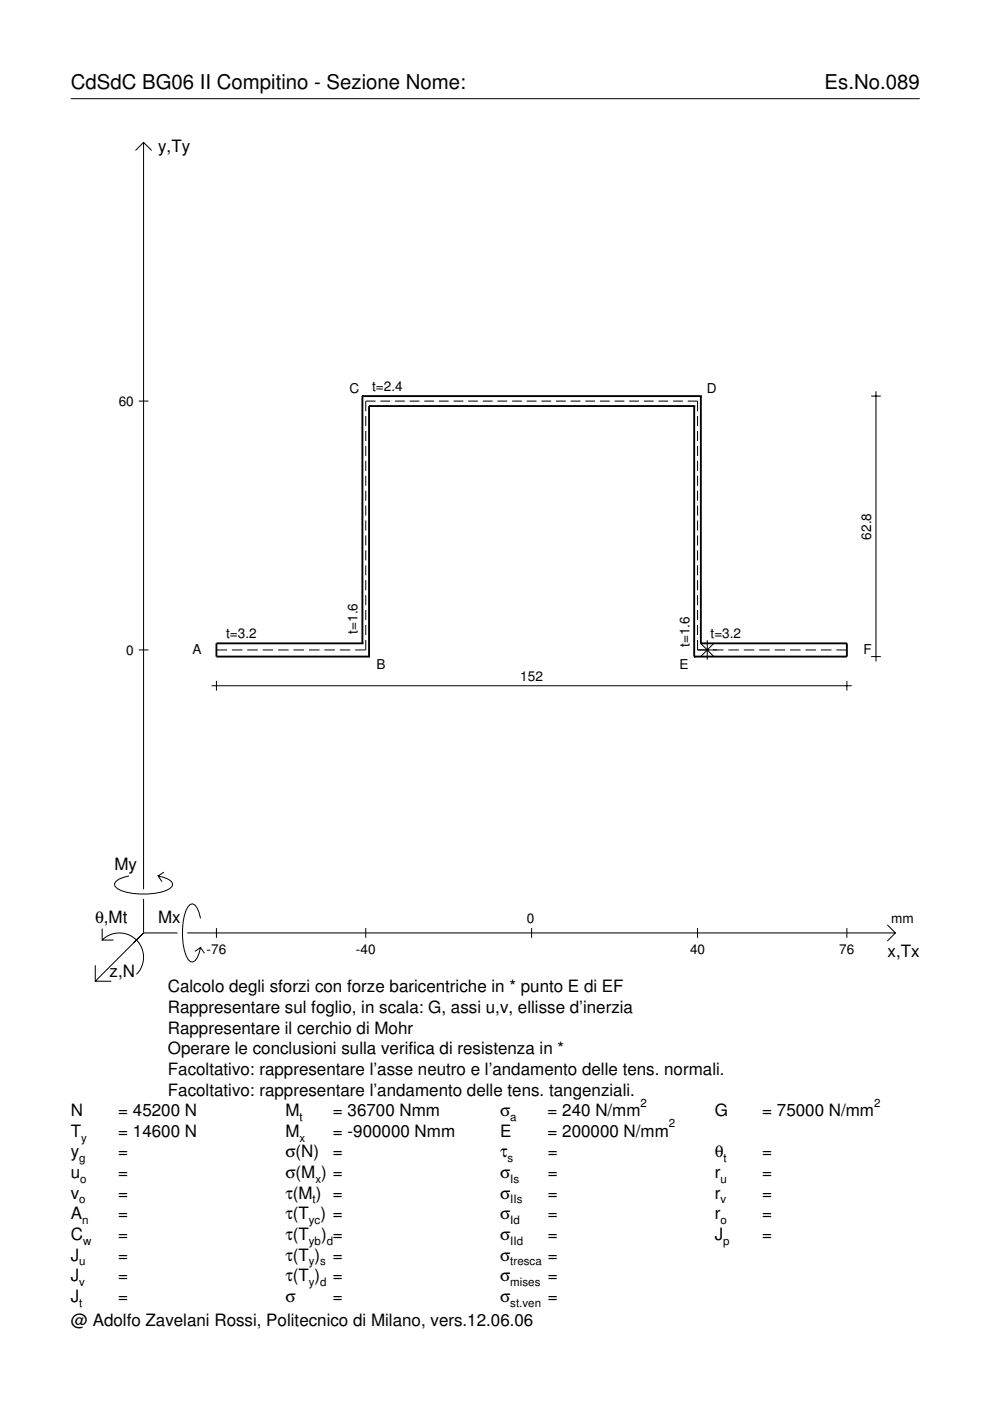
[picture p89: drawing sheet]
<svg xmlns="http://www.w3.org/2000/svg" width="210mm" height="297mm" viewBox="0 0 210 297" stroke-linecap="round" stroke-linejoin="round" font-family="sans-serif">
<defs><g id="words">
<g font-size="4.3">
<text x="15" y="18.9">CdSdC BG06 II Compitino - Sezione Nome:</text>
<text x="174.8" y="18.9">Es.No.089</text>
</g>
<g font-size="3.6">
<text x="33.5" y="32.3">y,Ty</text>
<text x="24.3" y="184.4">My</text>
<text x="20.1" y="195.7">θ,Mt</text>
<text x="33.5" y="195.7">Mx</text>
<text x="188.2" y="203">x,Tx</text>
<text x="23.2" y="207.1">z,N</text>
<text x="35.6" y="210.4">Calcolo degli sforzi con forze baricentriche in * punto E di EF</text>
<text x="35.6" y="214.8">Rappresentare sul foglio, in scala: G, assi u,v, ellisse d’inerzia</text>
<text x="35.6" y="219.2">Rappresentare il cerchio di Mohr</text>
<text x="35.6" y="223.5">Operare le conclusioni sulla verifica di resistenza in *</text>
<text x="35.6" y="227.9">Facoltativo: rappresentare l’asse neutro e l’andamento delle tens. normali.</text>
<text x="35.6" y="232.3">Facoltativo: rappresentare l’andamento delle tens. tangenziali.</text>
<text x="15" y="236.7">N</text>
<text x="25.1" y="236.7">= 45200 N</text>
<text x="60.5" y="236.7">M</text>
<text x="70.6" y="236.7">= 36700 Nmm</text>
<text x="106" y="236.7">σ</text>
<text x="116.1" y="236.7">= 240 N/mm</text>
<text x="151.5" y="236.7">G</text>
<text x="161.6" y="236.7">= 75000 N/mm</text>
<text x="15" y="241">T</text>
<text x="15" y="245.4">y</text>
<text x="25.1" y="241">= 14600 N</text>
<text x="25.1" y="245.4">=</text>
<text x="60.5" y="241">M</text>
<text x="60.5" y="245.4">σ(N)</text>
<text x="70.6" y="241">= -900000 Nmm</text>
<text x="70.6" y="245.4">=</text>
<text x="106" y="241">E</text>
<text x="106" y="245.4">τ</text>
<text x="116.1" y="241">= 200000 N/mm</text>
<text x="116.1" y="245.4">=</text>
<text x="151.5" y="245.4">θ</text>
<text x="161.6" y="245.4">=</text>
<text x="15" y="249.8">u</text>
<text x="25.1" y="249.8">=</text>
<text x="60.5" y="249.8">σ(M ) =</text>
<text x="106" y="249.8">σ</text>
<text x="116.1" y="249.8">=</text>
<text x="151.5" y="249.8">r</text>
<text x="161.6" y="249.8">=</text>
<text x="15" y="254.2">v</text>
<text x="25.1" y="254.2">=</text>
<text x="60.5" y="254.2">τ(M ) =</text>
<text x="106" y="254.2">σ</text>
<text x="116.1" y="254.2">=</text>
<text x="151.5" y="254.2">r</text>
<text x="161.6" y="254.2">=</text>
<text x="15" y="258.5">A</text>
<text x="15" y="262.9">C</text>
<text x="25.1" y="258.5">=</text>
<text x="25.1" y="262.9">=</text>
<text x="60.5" y="262.9">τ(T</text>
<text x="60.5" y="258.5">τ(T ) =</text>
<text x="68.1" y="262.9">) =</text>
<text x="106" y="258.5">σ</text>
<text x="106" y="262.9">σ</text>
<text x="116.1" y="258.5">=</text>
<text x="116.1" y="262.9">=</text>
<text x="151.5" y="258.5">r</text>
<text x="151.5" y="262.9">J</text>
<text x="161.6" y="258.5">=</text>
<text x="161.6" y="262.9">=</text>
<text x="15" y="267.3">J</text>
<text x="25.1" y="267.3">=</text>
<text x="60.5" y="267.3">τ(T )</text>
<text x="70.6" y="267.3">=</text>
<text x="106" y="267.3">σ</text>
<text x="116.1" y="267.3">=</text>
<text x="15" y="271.7">J</text>
<text x="25.1" y="271.7">=</text>
<text x="60.5" y="271.7">τ(T )</text>
<text x="70.6" y="271.7">=</text>
<text x="106" y="271.7">σ</text>
<text x="116.1" y="271.7">=</text>
<text x="15" y="276">J</text>
<text x="15" y="281.2">@ Adolfo Zavelani Rossi, Politecnico di Milano, vers.12.06.06</text>
<text x="25.1" y="276">=</text>
<text x="60.5" y="276">σ</text>
<text x="70.6" y="276">=</text>
<text x="106" y="276">σ</text>
<text x="116.1" y="276">=</text>
</g>
<g font-size="2.9">
<text x="74.1" y="83.2">C</text>
<text x="78.9" y="83">t=2.4</text>
<text x="149.8" y="83.2">D</text>
<text x="25.2" y="86">60</text>
<text x="184.7" y="114.4" transform="rotate(-90 184.7 114.4)">62.8</text>
<text x="47.9" y="135.4">t=3.2</text>
<text x="75.8" y="134.3" transform="rotate(-90 75.8 134.3)">t=1.6</text>
<text x="146.2" y="137.2" transform="rotate(-90 146.2 137.2)">t=1.6</text>
<text x="150.7" y="135.4">t=3.2</text>
<text x="26.8" y="138.8">0</text>
<text x="40.8" y="138.7">A</text>
<text x="79.8" y="141.8">B</text>
<text x="144.1" y="141.8">E</text>
<text x="183.1" y="138.7">F</text>
<text x="110.3" y="144.4">152</text>
<text x="111.7" y="195.7">0</text>
<text x="189" y="195.7">mm</text>
<text x="43.8" y="202.2">-76</text>
<text x="75.5" y="202.2">-40</text>
<text x="146.3" y="202.2">40</text>
<text x="178" y="202.2">76</text>
</g>
<g font-size="2.4">
<text x="63.5" y="237.7">t</text>
<text x="108.2" y="237.7">a</text>
<text x="135.8" y="234.7">2</text>
<text x="141.8" y="239">2</text>
<text x="185.3" y="234.7">2</text>
<text x="17.2" y="242">y</text>
<text x="63.5" y="242">x</text>
<text x="16.8" y="246.4">g</text>
<text x="17" y="250.8">o</text>
<text x="66.9" y="250.8">x</text>
<text x="107.6" y="246.4">s</text>
<text x="108.2" y="250.8">Is</text>
<text x="152.7" y="250.8">u</text>
<text x="153.4" y="246.4">t</text>
<text x="16.8" y="255.2">o</text>
<text x="66.3" y="255.2">t</text>
<text x="108.2" y="255.2">IIs</text>
<text x="152.7" y="255.2">v</text>
<text x="17.4" y="259.5">n</text>
<text x="17.6" y="263.9">w</text>
<text x="65.5" y="259.5">yc</text>
<text x="65.5" y="263.9">yb d</text>
<text x="108.2" y="259.5">Id</text>
<text x="108.2" y="263.9">IId</text>
<text x="152.7" y="259.5">o</text>
<text x="153.3" y="263.9">p</text>
<text x="16.8" y="268.3">u</text>
<text x="65.5" y="268.3">y s</text>
<text x="108.2" y="268.3">tresca</text>
<text x="16.8" y="272.7">v</text>
<text x="65.5" y="272.7">y d</text>
<text x="108.2" y="272.7">mises</text>
<text x="16.8" y="277">t</text>
<text x="108.2" y="277">st.ven</text>
</g>
</g></defs>
<g fill="none" stroke="#000" stroke-width=".21">
<path d="M15 20.9h180M28.7 31.9l1.7-1.7 1.8 1.7M30.4 30.2v158.3M29.4 85h2.1M77.5 88.2v2.1M77.5 91.4v2.1M77.5 94.5v2.2M77.5 97.7v2.1M79.6 85h-2.1v2.2M80.6 85h2.1M83.7 85h2.1M86.9 85h2"/>
<path d="M90 85h2M93.1 85h2M96.2 85h2M99.3 85h2M102.4 85h2M105.5 85h2M108.6 85h2.1M111.7 85h2.1M114.8 85h2.1M117.9 85h2.1M121 85h2.1M124.1 85h2.1"/>
<path d="M127.2 85h2.1M130.3 85h2.1M133.4 85h2.1M136.5 85h2.1M139.6 85h2.1M142.7 85h2.1M145.8 85h2.1v2.2M147.9 88.2v2.1M147.9 91.4v2.1M147.9 94.5v2.2M147.9 97.7v2.1M184.7 84h2.1"/>
<path d="M185.7 83v57.2M77.5 100.9v2.1M77.5 104v2.2M77.5 107.2v2.1M77.5 110.4v2.1M77.5 113.5v2.2M77.5 116.7v2.1M77.5 119.9v2.1M147.9 100.9v2.1M147.9 104v2.2M147.9 107.2v2.1M147.9 110.4v2.1"/>
<path d="M147.9 113.5v2.2M147.9 116.7v2.1M147.9 119.9v2.1M29.4 137.8h2.1M45.9 137.8h2.2M49.2 137.8h2.2M52.4 137.8h2.3M55.7 137.8h2.2M59 137.8h2.2M62.2 137.8h2.3M65.5 137.8h2.2M68.8 137.8h2.2"/>
<path d="M72 137.8h2.3M77.5 135.7v2.1h-2.2M77.5 123v2.2M77.5 126.2v2.1M77.5 129.3v2.2M77.5 132.5v2.1M147.9 135.7v2.1h5.5M147.9 123v2.2M147.9 126.2v2.1M147.9 129.3v2.2M147.9 132.5v2.1M148.5 136.4l2.9 2.9"/>
<path d="M150 135.7v4.2M151.4 136.4l-2.9 2.9M154.4 137.8h2.3M157.7 137.8h2.2M161 137.8h2.2M164.2 137.8h2.3M167.5 137.8h2.2M170.8 137.8h2.2M174 137.8h2.3M177.3 137.8h2.3M184.7 139.2h2.1M44.9 145.4h135.7"/>
<path d="M45.9 144.4v2M179.6 144.4v2M21.7 199.3a5.1 5.1 0 0 1 7.2 0 5.1 5.1 0 0 1 0 7.3M21.7 196.9v2.4h2.4M27.3 185.7a3.6 3.6 0 0 0-3 1.7l.1 .5a5.6 5.6 0 0 0 3.8 1.5 13.4 13.4 0 0 0 7.8-1l.5-.5 .1-.5a3.6 3.6 0 0 0-3.1-1.7l.8 1.2M30.4 190.6v7.2M30.4 197.8l-10.2 10.2M30.4 197.8h7.2M34.7 184.9l-1.2 .8M39.7 197.8h150.1M42.5 194.7a3.6 3.6 0 0 0-1.7-3.1l-.5 .2a5.7 5.7 0 0 0-1.5 3.7 13.3 13.3 0 0 0 1 7.9l.5 .5 .5 .1a3.6 3.6 0 0 0 1.7-3.1l-1.2 .8M45.9 196.8v2"/>
<path d="M77.5 196.8v2M112.7 196.8v2M147.9 196.8v2M179.6 196.8v2M188.1 196.1l1.7 1.7-1.7 1.7M20.2 204.7v3.3h3.4M42.5 200.9l.8 1.2"/>
</g>
<g fill="none" stroke="#000" stroke-width=".4">
<path d="M76.8 84h.1M76.8 84v52.4M76.8 84h71.8M78.2 86.1h.1M78.2 86.1v53.1M78.2 86.1h69M147.2 86.1h.1M147.2 86.1v53.1M148.6 84h.1M148.6 84v52.4M76.8 136.4h.1M76.8 136.4h-30.9v2.8h32.3"/>
<path d="M78.2 139.2h.1M147.2 139.2h.1M148.6 136.4h.1M148.6 136.4h31v2.8h-32.4"/>
</g>
<use href="#words"/>
</svg>
